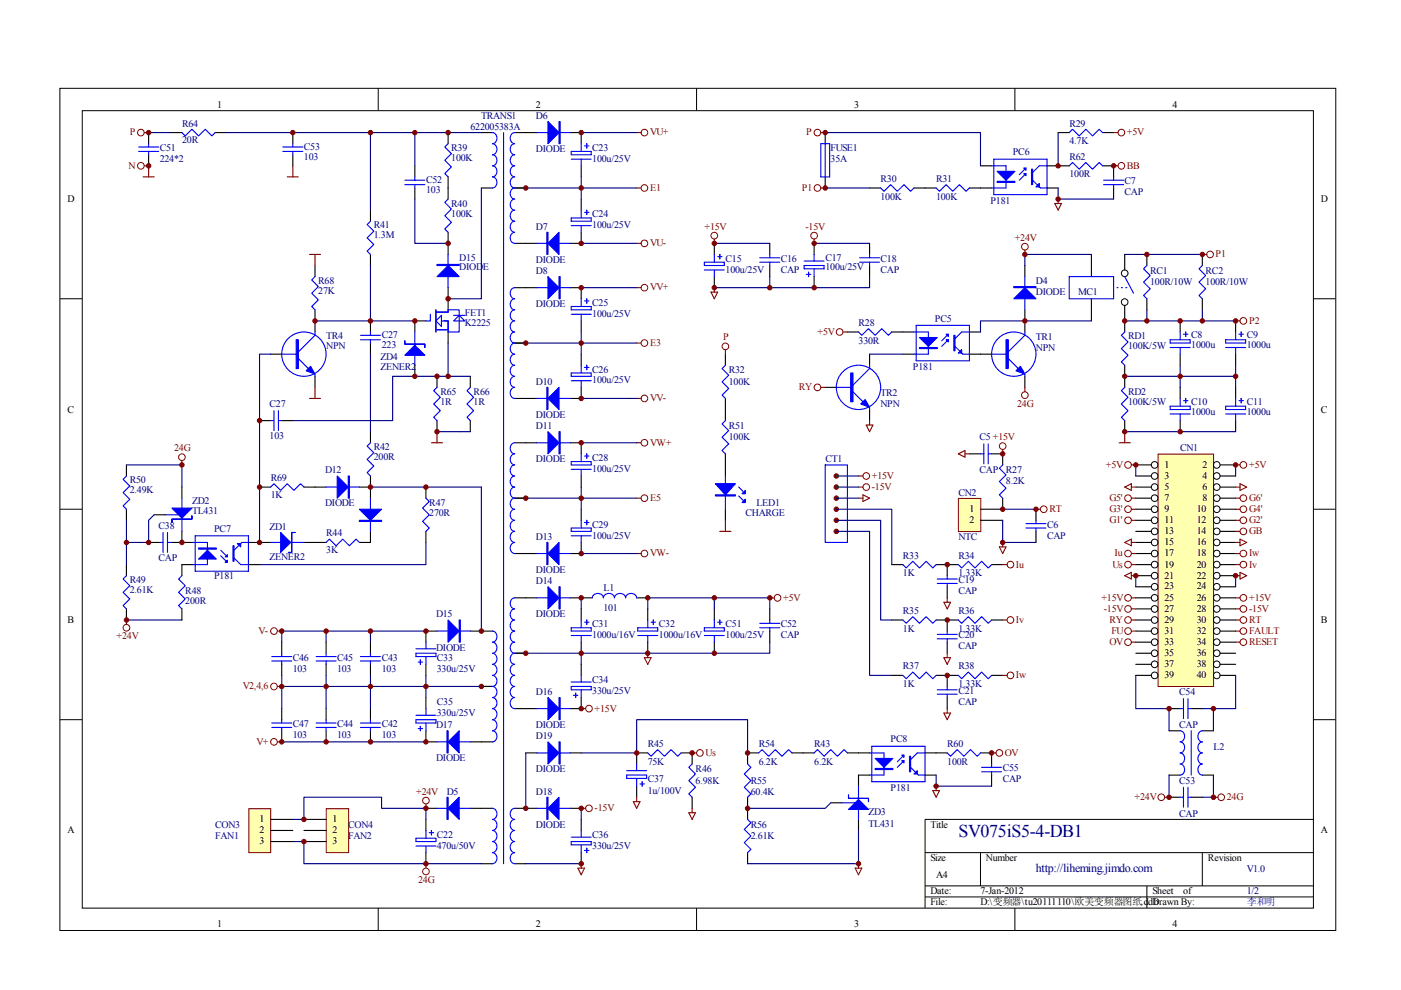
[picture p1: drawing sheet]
<svg xmlns="http://www.w3.org/2000/svg" width="297mm" height="210mm" viewBox="0 0 297 210" stroke-linecap="round" stroke-linejoin="round" font-family="sans-serif">
<defs><g id="words">
<text font-size="3.8" fill="#000080" x="203.2" y="177.5">SV075iS5-4-DB1</text>
<text font-size="2.5" fill="#000080" x="219.6" y="184.8">http://liheming.jimdo.com</text>
<g font-size="2.1">
<text x="46.1" y="22.9">1</text>
<text x="113.6" y="22.9">2</text>
<text x="181.1" y="22.9">3</text>
<text x="248.6" y="22.9">4</text>
<text x="14.3" y="42.8">D</text>
<text x="280.1" y="42.8">D</text>
<text x="14.3" y="87.5">C</text>
<text x="280.1" y="87.5">C</text>
<text x="246.9" y="99.2">1</text>
<text x="246.9" y="101.5">3</text>
<text x="254.9" y="99.2">2</text>
<text x="254.9" y="101.5">4</text>
<text x="246.9" y="103.9">5</text>
<text x="246.9" y="106.2">7</text>
<text x="254.9" y="103.9">6</text>
<text x="254.9" y="106.2">8</text>
<text x="205.6" y="108.6">1</text>
<text x="205.6" y="110.9">2</text>
<text x="246.9" y="108.6">9</text>
<text x="246.9" y="110.9">11</text>
<text x="246.9" y="113.3">13</text>
<text x="253.7" y="108.6">10</text>
<text x="253.7" y="110.9">12</text>
<text x="253.7" y="113.3">14</text>
<text x="246.9" y="115.6">15</text>
<text x="246.9" y="118">17</text>
<text x="253.7" y="115.6">16</text>
<text x="253.7" y="118">18</text>
<text x="246.9" y="120.3">19</text>
<text x="246.9" y="122.7">21</text>
<text x="246.9" y="125">23</text>
<text x="253.7" y="120.3">20</text>
<text x="253.7" y="122.7">22</text>
<text x="253.7" y="125">24</text>
<text x="246.9" y="127.4">25</text>
<text x="246.9" y="129.7">27</text>
<text x="253.7" y="127.4">26</text>
<text x="253.7" y="129.7">28</text>
<text x="14.3" y="132.1">B</text>
<text x="246.9" y="132.1">29</text>
<text x="246.9" y="134.4">31</text>
<text x="246.9" y="136.8">33</text>
<text x="253.7" y="132.1">30</text>
<text x="253.7" y="134.4">32</text>
<text x="253.7" y="136.8">34</text>
<text x="280.1" y="132.1">B</text>
<text x="246.9" y="139.1">35</text>
<text x="246.9" y="141.5">37</text>
<text x="246.9" y="143.8">39</text>
<text x="253.7" y="139.1">36</text>
<text x="253.7" y="141.5">38</text>
<text x="253.7" y="143.8">40</text>
<text x="14.3" y="176.7">A</text>
<text x="55" y="174.3">1</text>
<text x="55" y="176.7">2</text>
<text x="55" y="179">3</text>
<text x="70.5" y="174.3">1</text>
<text x="70.5" y="176.7">2</text>
<text x="70.5" y="179">3</text>
<text x="197.3" y="175.5">Title</text>
<text x="280.1" y="176.7">A</text>
<text x="197.3" y="182.6">Size</text>
<text x="209" y="182.6">Number</text>
<text x="256.1" y="182.6">Revision</text>
<text x="197.3" y="189.6">Date:</text>
<text x="197.3" y="192">File:</text>
<text x="198.5" y="186.1">A4</text>
<text x="207.9" y="189.6">7-Jan-2012</text>
<text x="207.9" y="192">D:\变频器\tu20111110\欧美变频器图纸.ddb</text>
<text x="244.3" y="189.6">Sheet</text>
<text x="244.3" y="192">Drawn By:</text>
<text x="250.9" y="189.6">of</text>
<text x="46.1" y="196.6">1</text>
<text x="113.6" y="196.6">2</text>
<text x="181.1" y="196.6">3</text>
<text x="248.6" y="196.6">4</text>
</g>
<g font-size="2.1" fill="#800000">
<text x="27.5" y="28.7">P</text>
<text x="137.8" y="28.7">VU+</text>
<text x="170.9" y="28.7">P</text>
<text x="238.9" y="28.7">+5V</text>
<text x="27.3" y="35.7">N</text>
<text x="238.9" y="35.7">BB</text>
<text x="137.8" y="40.5">E1</text>
<text x="170" y="40.5">P1</text>
<text x="137.8" y="52.2">VU-</text>
<text x="149.4" y="48.7">+15V</text>
<text x="170.8" y="48.7">-15V</text>
<text x="215.1" y="51.1">+24V</text>
<text x="257.7" y="54.5">P1</text>
<text x="137.8" y="61.6">VV+</text>
<text x="173.3" y="71">+5V</text>
<text x="264.8" y="68.7">P2</text>
<text x="137.8" y="73.3">E3</text>
<text x="153.3" y="72.2">P</text>
<text x="169.3" y="82.7">RY</text>
<text x="137.8" y="85.1">VV-</text>
<text x="215.6" y="86.3">24G</text>
<text x="36.9" y="95.7">24G</text>
<text x="137.8" y="94.5">VW+</text>
<text x="184.8" y="101.5">+15V</text>
<text x="234.4" y="99.2">+5V</text>
<text x="264.8" y="99.2">+5V</text>
<text x="137.8" y="106.2">E5</text>
<text x="184.8" y="103.9">-15V</text>
<text x="235.2" y="106.2">G5'</text>
<text x="264.8" y="106.2">G6'</text>
<text x="222.5" y="108.6">RT</text>
<text x="235.2" y="110.9">G1'</text>
<text x="235.2" y="108.6">G3'</text>
<text x="264.8" y="113.3">GB</text>
<text x="264.8" y="110.9">G2'</text>
<text x="264.8" y="108.6">G4'</text>
<text x="137.8" y="118">VW-</text>
<text x="236.3" y="118">Iu</text>
<text x="264.8" y="118">Iw</text>
<text x="215.4" y="120.3">Iu</text>
<text x="235.9" y="120.3">Us</text>
<text x="264.8" y="120.3">Iv</text>
<text x="166" y="127.4">+5V</text>
<text x="233.5" y="127.4">+15V</text>
<text x="234" y="129.7">-15V</text>
<text x="264.8" y="127.4">+15V</text>
<text x="264.8" y="129.7">-15V</text>
<text x="24.7" y="135.6">+24V</text>
<text x="54.8" y="134.4">V-</text>
<text x="215.4" y="132.1">Iv</text>
<text x="235.2" y="132.1">RY</text>
<text x="235.2" y="136.8">OV</text>
<text x="235.6" y="134.4">FU</text>
<text x="264.8" y="132.1">RT</text>
<text x="264.8" y="136.8">RESET</text>
<text x="264.8" y="134.4">FAULT</text>
<text x="215.4" y="143.8">Iw</text>
<text x="51.5" y="146.1">V2,4,6</text>
<text x="126.1" y="150.9">+15V</text>
<text x="54.4" y="157.9">V+</text>
<text x="149.6" y="160.3">Us</text>
<text x="213" y="160.3">OV</text>
<text x="88.2" y="168.5">+24V</text>
<text x="126.1" y="172">-15V</text>
<text x="240.5" y="169.6">+24V</text>
<text x="260.1" y="169.6">24G</text>
<text x="88.6" y="187.3">24G</text>
</g>
<g font-size="2.1" fill="#000080">
<text x="38.6" y="26.9">R64</text>
<text x="99.7" y="27.5">622005383A</text>
<text x="102" y="25.2">TRANS1</text>
<text x="113.6" y="25.2">D6</text>
<text x="226.7" y="26.9">R29</text>
<text x="33.9" y="32">C51</text>
<text x="33.9" y="34.4">224*2</text>
<text x="38.6" y="30.3">20R</text>
<text x="64.4" y="31.8">C53</text>
<text x="64.4" y="33.9">103</text>
<text x="95.7" y="32">R39</text>
<text x="95.7" y="34.1">100K</text>
<text x="113.6" y="32.3">DIODE</text>
<text x="125.6" y="32">C23</text>
<text x="125.6" y="34.4">100u/25V</text>
<text x="176.1" y="32">FUSE1</text>
<text x="176.1" y="34.4">35A</text>
<text x="214.7" y="32.9">PC6</text>
<text x="226.7" y="30.6">4.7K</text>
<text x="226.7" y="33.9">R62</text>
<text x="90.3" y="38.8">C52</text>
<text x="90.3" y="40.9">103</text>
<text x="186.7" y="38.6">R30</text>
<text x="198.5" y="38.6">R31</text>
<text x="226.7" y="37.6">100R</text>
<text x="238.4" y="39">C7</text>
<text x="238.4" y="41.4">CAP</text>
<text x="95.7" y="43.8">R40</text>
<text x="95.7" y="45.9">100K</text>
<text x="125.6" y="46.1">C24</text>
<text x="186.7" y="42.3">100K</text>
<text x="198.5" y="42.3">100K</text>
<text x="210" y="43.3">P181</text>
<text x="79.2" y="48.4">R41</text>
<text x="79.2" y="50.6">1.3M</text>
<text x="113.6" y="48.7">D7</text>
<text x="125.6" y="48.4">100u/25V</text>
<text x="97.4" y="55.3">D15</text>
<text x="97.4" y="57.3">DIODE</text>
<text x="113.6" y="55.7">DIODE</text>
<text x="113.6" y="58.1">D8</text>
<text x="153.8" y="55.5">C15</text>
<text x="153.8" y="57.8">100u/25V</text>
<text x="165.5" y="55.5">C16</text>
<text x="165.5" y="57.8">CAP</text>
<text x="175" y="55.3">C17</text>
<text x="175" y="57.3">100u/25V</text>
<text x="186.7" y="55.5">C18</text>
<text x="186.7" y="57.8">CAP</text>
<text x="243.8" y="58.1">RC1</text>
<text x="255.6" y="58.1">RC2</text>
<text x="67.5" y="60.2">R68</text>
<text x="67.5" y="62.3">27K</text>
<text x="113.6" y="65.1">DIODE</text>
<text x="125.6" y="64.9">C25</text>
<text x="219.6" y="60.2">D4</text>
<text x="219.6" y="62.5">DIODE</text>
<text x="228.6" y="62.5">MC1</text>
<text x="243.8" y="60.5">100R/10W</text>
<text x="255.6" y="60.5">100R/10W</text>
<text x="69.2" y="71.9">TR4</text>
<text x="80.9" y="71.7">C27</text>
<text x="98.6" y="67">FET1</text>
<text x="98.6" y="69.1">K2225</text>
<text x="125.6" y="67.2">100u/25V</text>
<text x="182" y="69.1">R28</text>
<text x="198.2" y="68.2">PC5</text>
<text x="239.2" y="71.9">RD1</text>
<text x="252.6" y="71.7">C8</text>
<text x="264.3" y="71.7">C9</text>
<text x="69.2" y="74">NPN</text>
<text x="80.7" y="76.4">ZD4</text>
<text x="80.9" y="73.8">223</text>
<text x="182" y="72.9">330R</text>
<text x="219.6" y="72.2">TR1</text>
<text x="219.6" y="74.5">NPN</text>
<text x="239.2" y="74">100K/5W</text>
<text x="252.6" y="73.8">1000u</text>
<text x="264.3" y="73.8">1000u</text>
<text x="80.7" y="78.5">ZENER2</text>
<text x="93.4" y="83.7">R65</text>
<text x="100.4" y="83.7">R66</text>
<text x="113.6" y="81.5">D10</text>
<text x="125.6" y="79">C26</text>
<text x="125.6" y="81.3">100u/25V</text>
<text x="154.5" y="79.2">R32</text>
<text x="154.5" y="81.5">100K</text>
<text x="186.7" y="83.9">TR2</text>
<text x="193.5" y="78.5">P181</text>
<text x="239.2" y="83.7">RD2</text>
<text x="57.1" y="86.3">C27</text>
<text x="93.4" y="85.8">1R</text>
<text x="100.4" y="85.8">1R</text>
<text x="113.6" y="88.6">DIODE</text>
<text x="186.7" y="86.3">NPN</text>
<text x="239.2" y="85.8">100K/5W</text>
<text x="252.6" y="85.8">C10</text>
<text x="252.6" y="87.9">1000u</text>
<text x="264.3" y="85.8">C11</text>
<text x="264.3" y="87.9">1000u</text>
<text x="57.1" y="93.1">103</text>
<text x="79.2" y="95.4">R42</text>
<text x="113.6" y="90.9">D11</text>
<text x="154.5" y="90.9">R51</text>
<text x="154.5" y="93.3">100K</text>
<text x="207.7" y="93.3">C5 +15V</text>
<text x="250.2" y="95.7">CN1</text>
<text x="68.9" y="100.3">D12</text>
<text x="79.2" y="97.6">200R</text>
<text x="113.6" y="98">DIODE</text>
<text x="125.6" y="97.8">C28</text>
<text x="125.6" y="100.1">100u/25V</text>
<text x="175" y="98">CT1</text>
<text x="207.7" y="100.3">CAP</text>
<text x="213.3" y="100.3">R27</text>
<text x="27.5" y="102.5">R50</text>
<text x="27.5" y="104.6">2.49K</text>
<text x="40.7" y="106.9">ZD2</text>
<text x="57.4" y="102">R69</text>
<text x="57.4" y="105.5">1K</text>
<text x="68.9" y="107.2">DIODE</text>
<text x="91" y="107.2">R47</text>
<text x="160.4" y="107.2">LED1</text>
<text x="203.2" y="105.1">CN2</text>
<text x="213.3" y="102.7">8.2K</text>
<text x="33.6" y="112.1">C38</text>
<text x="40.7" y="109.1">TL431</text>
<text x="45.4" y="112.8">PC7</text>
<text x="57.1" y="112.4">ZD1</text>
<text x="69.2" y="113.7">R44</text>
<text x="91" y="109.3">270R</text>
<text x="125.6" y="111.9">C29</text>
<text x="158.1" y="109.5">CHARGE</text>
<text x="222" y="111.9">C6</text>
<text x="33.6" y="118.9">CAP</text>
<text x="57.1" y="118.6">ZENER2</text>
<text x="69.2" y="117.3">3K</text>
<text x="113.6" y="114.5">D13</text>
<text x="125.6" y="114.2">100u/25V</text>
<text x="191.4" y="118.5">R33</text>
<text x="203.2" y="114.5">NTC</text>
<text x="203.2" y="118.5">R34</text>
<text x="222" y="114.2">CAP</text>
<text x="27.5" y="123.6">R49</text>
<text x="27.5" y="125.7">2.61K</text>
<text x="39.3" y="125.9">R48</text>
<text x="45.4" y="122.9">P181</text>
<text x="113.6" y="121.5">DIODE</text>
<text x="113.6" y="123.9">D14</text>
<text x="127.9" y="125.2">L1</text>
<text x="191.4" y="122.2">1K</text>
<text x="203.2" y="122.2">1.33K</text>
<text x="203.2" y="123.6">C19</text>
<text x="203.2" y="125.9">CAP</text>
<text x="39.3" y="128">200R</text>
<text x="92.5" y="130.9">D15</text>
<text x="113.6" y="130.9">DIODE</text>
<text x="127.9" y="129.5">101</text>
<text x="191.4" y="130.1">R35</text>
<text x="203.2" y="130.1">R36</text>
<text x="92.5" y="137.9">DIODE</text>
<text x="125.6" y="133">C31</text>
<text x="125.6" y="135.3">1000u/16V</text>
<text x="139.7" y="133">C32</text>
<text x="139.7" y="135.3">1000u/16V</text>
<text x="153.8" y="133">C51</text>
<text x="153.8" y="135.3">100u/25V</text>
<text x="165.5" y="133">C52</text>
<text x="165.5" y="135.3">CAP</text>
<text x="191.4" y="134">1K</text>
<text x="203.2" y="134">1.33K</text>
<text x="203.2" y="135.3">C20</text>
<text x="203.2" y="137.7">CAP</text>
<text x="62.1" y="140.1">C46</text>
<text x="62.1" y="142.4">103</text>
<text x="71.5" y="140.1">C45</text>
<text x="71.5" y="142.4">103</text>
<text x="80.9" y="140.1">C43</text>
<text x="80.9" y="142.4">103</text>
<text x="92.6" y="140.1">C33</text>
<text x="92.6" y="142.4">330u/25V</text>
<text x="191.4" y="141.9">R37</text>
<text x="203.2" y="141.9">R38</text>
<text x="92.6" y="149.5">C35</text>
<text x="113.6" y="147.3">D16</text>
<text x="125.6" y="144.7">C34</text>
<text x="125.6" y="147.1">330u/25V</text>
<text x="191.4" y="145.7">1K</text>
<text x="203.2" y="145.7">1.33K</text>
<text x="203.2" y="147.1">C21</text>
<text x="203.2" y="149.5">CAP</text>
<text x="250" y="147.3">C54</text>
<text x="62.1" y="154.1">C47</text>
<text x="71.5" y="154.1">C44</text>
<text x="80.9" y="154.1">C42</text>
<text x="92.5" y="154.4">D17</text>
<text x="92.6" y="151.8">330u/25V</text>
<text x="113.6" y="154.4">DIODE</text>
<text x="250" y="154.4">CAP</text>
<text x="62.1" y="156.5">103</text>
<text x="71.5" y="156.5">103</text>
<text x="80.9" y="156.5">103</text>
<text x="92.5" y="161.4">DIODE</text>
<text x="113.6" y="156.7">D19</text>
<text x="137.3" y="158.3">R45</text>
<text x="160.9" y="158.3">R54</text>
<text x="172.6" y="158.3">R43</text>
<text x="188.8" y="157.4">PC8</text>
<text x="200.8" y="158.3">R60</text>
<text x="257.3" y="159.1">L2</text>
<text x="113.6" y="163.8">DIODE</text>
<text x="137.3" y="165.9">C37</text>
<text x="137.3" y="162.2">75K</text>
<text x="147.5" y="163.8">R46</text>
<text x="147.5" y="166.1">6.98K</text>
<text x="159.2" y="166.1">R55</text>
<text x="160.9" y="162.2">6.2K</text>
<text x="172.6" y="162.2">6.2K</text>
<text x="188.8" y="167.7">P181</text>
<text x="200.8" y="162.2">100R</text>
<text x="212.6" y="163.5">C55</text>
<text x="212.6" y="165.9">CAP</text>
<text x="250" y="166.1">C53</text>
<text x="94.7" y="168.5">D5</text>
<text x="113.6" y="168.5">D18</text>
<text x="137.3" y="168.2">1u/100V</text>
<text x="159.2" y="168.5">60.4K</text>
<text x="184.1" y="172.9">ZD3</text>
<text x="250" y="173.2">CAP</text>
<text x="45.6" y="175.5">CON3</text>
<text x="45.6" y="177.9">FAN1</text>
<text x="73.8" y="175.5">CON4</text>
<text x="73.8" y="177.9">FAN2</text>
<text x="92.6" y="177.6">C22</text>
<text x="113.6" y="175.5">DIODE</text>
<text x="125.6" y="177.6">C36</text>
<text x="159.2" y="175.5">R56</text>
<text x="159.2" y="177.9">2.61K</text>
<text x="184.1" y="175.3">TL431</text>
<text x="92.6" y="180">470u/50V</text>
<text x="125.6" y="180">330u/25V</text>
<text x="264.3" y="184.9">V1.0</text>
<text x="264.3" y="189.6">1/2</text>
<text x="264.3" y="192">李和明</text>
</g>
</g></defs>
<g fill="none" stroke="#000" stroke-width=".21">
<path d="M12.7 18.7h270.5v178.6h-270.5zM80.2 18.7v4.7M147.7 18.7v4.7M215.2 18.7v4.7M17.4 23.5h261.1v169h-261.1zM12.7 63.3h4.7M278.4 63.3h4.7M12.7 108h4.7M278.4 108h4.7M12.7 152.6h4.7M278.4 152.6h4.7M278.4 173.7h-82.3v18.8"/>
<path d="M80.2 192.5v4.7M147.7 192.5v4.7M196.1 180.8h82.3M196.1 187.8h82.3M196.1 190.2h82.3M207.9 180.8v7M215.2 192.5v4.7M243.2 187.8v4.7M254.9 180.8v7"/>
<circle cx="238.5" cy="57.9" r=".71"/>
<circle cx="238.5" cy="64" r=".71"/>
</g>
<g fill="none" stroke="#000" stroke-width=".23">
<path d="M36.2 28.1h2.4M45.6 28.1h2.4M62.1 28.1v2.4M62.1 32.8v2.4M88 35.2v2.3M88 39.9v2.3M95 28.1v2.4M95 37.5v4.7M102.1 28.1h2.3M102.1 39.9h2.3M109.1 28.1h4.7M109.1 39.9h2.4"/>
<path d="M120.9 28.1h2.3v2.4M123.2 35.2v2.3M175 28.1v2.4M175 37.5v2.4M184.4 39.9h2.3M193.8 39.9h4.7M205.5 39.9h4.7M207.9 35.2h2.3M222 39.9h2.3M222 35.2h4.7M224.3 28.1h2.4M233.8 28.1h2.3"/>
<path d="M233.8 35.2h2.3v2.3M236.1 39.9v2.3M66.8 56.3v2.3M78.5 44.6v2.3M78.5 53.9v2.4M95 49.3v4.6M109.1 51.6h4.7M123.2 49.3v2.3h-2.3M123.2 42.2v2.4M217.3 56.3v2.3M231.4 53.9v4.7M238.5 53.9v3.3"/>
<path d="M243.2 53.9v2.4M254.9 53.9v2.4M57.4 75.1h2.3M66.8 65.7v4.7M66.8 79.8v2.3M78.5 68v2.4M78.5 72.7v2.4M88 77.4v2.4M90.3 68h-2.3v2.4M92.7 79.8v2.3M95 61v4.7M95 70.4v2.3"/>
<path d="M99.7 79.8v2.3M109.1 72.7h2.4M109.1 61h4.7M120.9 61h2.3v2.3M123.2 68v2.4M123.2 75.1v2.3M179.7 70.4h2.3M184.4 75.1v2.3M189.1 70.4h4.7M191.4 75.1h2.4M205.5 75.1h4.7M205.5 70.4h2.4"/>
<path d="M217.3 65.7v4.7M217.3 79.8v2.3M231.4 63.3v4.7M238.5 64.8v3.2M243.2 63.3v2.4M254.9 63.3v2.4M26.8 98.6v2.3M55 89.2h2.4M59.7 89.2h2.4M78.5 91.5v2.4M92.7 89.2v2.3M99.7 89.2v2.3"/>
<path d="M109.1 84.5h4.7M109.1 93.9h4.7M120.9 93.9h2.3v2.3M123.2 82.1v2.4h-2.3M175 82.1h2.3M184.4 86.8v2.4M26.8 108v2.3M26.8 119.7v2.4M31.5 115h2.4M32.7 109.1h2.3M36.2 115h4.7M38.6 103.3v2.3"/>
<path d="M38.6 112.7v2.3M40.9 119.7h-2.3v2.4M52.7 119.7h2.3M52.7 115h4.7M55 103.3h2.4M64.4 103.3h4.7M64.4 115h4.7M76.2 103.3h2.3M78.5 100.9v4.7M78.5 112.7v2.3h-2.3M90.3 103.3v2.3M90.3 112.7v2.3"/>
<path d="M109.1 105.6h2.4M109.1 117.4h4.7M123.2 115v2.4h-2.3M123.2 100.9v2.4M123.2 108v2.3M26.8 129.1v2.4M38.6 129.1v2.4"/>
</g>
<g fill="none" stroke="#00f" stroke-width=".23">
<path d="M38.6 28.1l.7 .7 1.4-1.4 1.4 1.4 1.4-1.4 1.4 1.4 .7-.7M60 31.2h4.2M60 32.1h4.2M62.1 30.5v.7M62.1 32.1v.7M85.8 38.2h4.3M85.8 39.2h4.3M88 37.5v.7M88 39.2v.7M95 30.5l-.7 .7 1.4 1.4-1.4 1.4 1.4 1.4-1.4 1.4 .7 .7M104.4 28.1a1.2 1.2 0 0 1 1 1.2 1.2 1.2 0 0 1-1 1.2 1.2 1.2 0 0 1 1 1.1 1.2 1.2 0 0 1-1 1.2 1.2 1.2 0 0 1 1 1.2 1.2 1.2 0 0 1-1 1.2 1.2 1.2 0 0 1 1 1.1 1.2 1.2 0 0 1-1 1.2 1.2 1.2 0 0 1 1 1.2 1.2 1.2 0 0 1-1 1.2M106.8 28.1v155"/>
<path d="M109.1 28.1a1.2 1.2 0 0 0-.9 1.2 1.2 1.2 0 0 0 .9 1.2 1.21 1.21 0 0 0-.9 1.1 1.21 1.21 0 0 0 .9 1.2 1.2 1.2 0 0 0-.9 1.2 1.2 1.2 0 0 0 .9 1.2 1.2 1.2 0 0 0-.9 1.1 1.2 1.2 0 0 0 .9 1.2 1.2 1.2 0 0 0-.9 1.2 1.2 1.2 0 0 0 .9 1.2 1.2 1.2 0 0 0-.9 1.1 1.2 1.2 0 0 0 .9 1.2 1.2 1.2 0 0 0-.9 1.2 1.2 1.2 0 0 0 .9 1.2 1.2 1.2 0 0 0-.9 1.1 1.2 1.2 0 0 0 .9 1.2 1.21 1.21 0 0 0-.9 1.2 1.21 1.21 0 0 0 .9 1.2 1.2 1.2 0 0 0-.9 1.1 1.2 1.2 0 0 0 .9 1.2M113.8 28.1h7.1M121.1 32.1h4.2v.7h-4.2zM121.1 33.7h4.2M123.2 30.5v1.6M123.2 33.7v1.5M123.9 30.9h1M124.4 30.5v.9M174 30.5h1.9v7h-1.9zM175 30.5v7M186.7 39.9l.7 .7 1.4-1.4 1.4 1.4 1.5-1.4 1.4 1.4 .7-.7M198.5 39.9l.7 .7 1.4-1.4 1.4 1.4 1.4-1.4 1.4 1.4 .7-.7"/>
<path d="M210.2 35.2h3.1v4.7h-3.1M210.7 33.7h11.3v7.6h-11.3zM217.5 36.8l-1.4 1.4M217.5 35.6l-1.4 1.4M218.9 38.2l1.7 1.7h1.4M222 35.2h-1.6l-1.5 1.4M226.7 28.1l.7-.7 1.4 1.4 1.4-1.4 1.4 1.4 1.4-1.4 .8 .7M226.7 35.2l.7-.7 1.4 1.4 1.4-1.4 1.4 1.4 1.4-1.4 .8 .7M234 38.2h4.2M234 39.2h4.2M236.1 37.5v.7M236.1 39.2v.7"/>
<path d="M66.8 58.6l-.7 .7 1.4 1.5-1.4 1.4 1.4 1.4-1.4 1.4 .7 .7M78.5 46.9l-.7 .7 1.5 1.4-1.5 1.4 1.5 1.4-1.5 1.4 .7 .7M95 42.2l-.7 .7 1.4 1.4-1.4 1.4 1.4 1.4-1.4 1.4 .7 .8M95 53.9v7.1M113.8 51.6h7.1M121.1 46.2h4.2v.7h-4.2zM121.1 47.8h4.2M123.2 44.6v1.6M123.2 47.8v1.5M123.9 45h1M124.4 44.6v.9M217.3 58.6v7.1"/>
<path d="M226.7 58.6h9.4v4.7h-9.4zM238.5 58.6l1.8 3.6M243.2 56.3l-.7 .7 1.4 1.4-1.4 1.4 1.4 1.4-1.4 1.4 .7 .7M254.9 56.3l-.7 .7 1.4 1.4-1.4 1.4 1.4 1.4-1.4 1.4 .7 .7M59.7 75.1h3.6M63.3 76l2.1 2.1M66.8 70.4v.7l-3.5 3.5M66.8 79.3v.5M76.4 71.1h4.3M76.4 72h4.3M78.5 70.4v.7M78.5 72v.7"/>
<path d="M88 70.4v7M91.2 66.6v1.4h-.9M92.4 66.2h2.6v-.5h2.4v4.7h-2.4v-2.4h-1.4M92.4 65.7v4.7M92.4 69.9h2.6M92.4 68l1.2-1.1v2.3zM96.2 68l1.2-1.1 1.1 1.1zM96.2 66.9h2.3M109.1 65.7a1.2 1.2 0 0 0-.9 1.2 1.2 1.2 0 0 0 .9 1.1 1.2 1.2 0 0 0-.9 1.2 1.2 1.2 0 0 0 .9 1.2 1.2 1.2 0 0 0-.9 1.2 1.2 1.2 0 0 0 .9 1.1 1.2 1.2 0 0 0-.9 1.2 1.2 1.2 0 0 0 .9 1.2 1.2 1.2 0 0 0-.9 1.2 1.2 1.2 0 0 0 .9 1.1 1.21 1.21 0 0 0-.9 1.2 1.21 1.21 0 0 0 .9 1.2 1.2 1.2 0 0 0-.9 1.2 1.2 1.2 0 0 0 .9 1.1 1.2 1.2 0 0 0-.9 1.2 1.2 1.2 0 0 0 .9 1.2M109.1 61a1.2 1.2 0 0 0-.9 1.2 1.2 1.2 0 0 0 .9 1.1 1.2 1.2 0 0 0-.9 1.2 1.2 1.2 0 0 0 .9 1.2M113.8 61h7.1M121.1 65h4.2v.7h-4.2z"/>
<path d="M121.1 79.1h4.2v.7h-4.2zM121.1 66.6h4.2M123.2 63.3v1.7M123.2 66.6v1.4M123.2 77.4v1.7M123.9 63.8h1M123.9 77.9h1M124.4 63.3v1M124.4 77.4v1M182 70.4l.7 .7 1.4-1.4 1.4 1.4 1.5-1.4 1.4 1.4 .7-.7M184.4 77.4v.7l-3.6 3.6M193.8 70.4h3v4.7h-3"/>
<path d="M194.2 69h11.3v7.5h-11.3zM201.1 72l-1.4 1.4M201.1 70.9l-1.4 1.4M202.5 73.4l1.6 1.7h1.4M205.5 70.4h-1.6l-1.4 1.4M210.2 75.1h3.6M213.8 76l2.1 2.1M217.3 70.4v.7l-3.5 3.5M217.3 79.3v.5M236.8 61h.2M237.7 61h.3M238.7 61h.2"/>
<path d="M57.4 89.2h.7M58.1 87.1v4.2M59 89.2h.7M59 87.1v4.2M78.5 93.9l-.7 .7 1.5 1.4-1.5 1.4 1.5 1.4-1.5 1.4 .7 .7M92.7 82.1l-.8 .7 1.5 1.4-1.5 1.5 1.5 1.4-1.5 1.4 .8 .7M99.7 82.1l-.7 .7 1.4 1.4-1.4 1.5 1.4 1.4-1.4 1.4 .7 .7M109.1 96.2a1.2 1.2 0 0 0-.9 1.2 1.2 1.2 0 0 0 .9 1.2 1.2 1.2 0 0 0-.9 1.1 1.2 1.2 0 0 0 .9 1.2 1.2 1.2 0 0 0-.9 1.2 1.2 1.2 0 0 0 .9 1.2 1.2 1.2 0 0 0-.9 1.1 1.2 1.2 0 0 0 .9 1.2 1.2 1.2 0 0 0-.9 1.2 1.2 1.2 0 0 0 .9 1.2 1.21 1.21 0 0 0-.9 1.1 1.21 1.21 0 0 0 .9 1.2 1.2 1.2 0 0 0-.9 1.2 1.2 1.2 0 0 0 .9 1.2 1.2 1.2 0 0 0-.9 1.1 1.2 1.2 0 0 0 .9 1.2 1.2 1.2 0 0 0-.9 1.2 1.2 1.2 0 0 0 .9 1.2M109.1 93.9a1.2 1.2 0 0 0-.9 1.2 1.2 1.2 0 0 0 .9 1.1M113.8 84.5h7.1M113.8 93.9h7.1M121.1 97.9h4.2v.7h-4.2z"/>
<path d="M121.1 80.7h4.2M121.1 99.5h4.2M123.2 80.7v1.4M123.2 96.2v1.7M123.2 99.5v1.4M123.9 96.7h1M124.4 96.2v1M177.3 82.1h3.5M180.8 83.1l2.2 2.1M184.4 86.4v.4M26.8 100.9l-.7 .7 1.4 1.4-1.4 1.4 1.4 1.5-1.4 1.4 .7 .7M33.9 115h.7"/>
<path d="M34.6 112.9v4.2M35 109.1h3.3M35.5 115h.7M35.5 112.9v4.2M38.6 105.6v7.1M40.9 115h3.1v4.7h-3.1M41.4 113.6h11.3v7.5h-11.3zM46.8 116.7l1.4 1.4M46.8 117.8l1.4 1.4M49.6 118.3l1.4 1.4h1.7M52.7 115h-1.4l-1.7 1.7M57.4 103.3l.7-.7 1.4 1.4 1.4-1.4 1.4 1.4 1.4-1.4 .7 .7"/>
<path d="M57.4 115h7M69.1 115l.7-.7 1.5 1.4 1.4-1.4 1.4 1.4 1.4-1.4 .7 .7M69.1 103.3h7.1M78.5 105.6v7.1M90.3 105.6l.7 .7-1.4 1.4 1.4 1.4-1.4 1.5 1.4 1.4-.7 .7M113.8 117.4h7.1M121.1 113.6h4.2M121.1 112h4.2v.7h-4.2zM123.2 110.3v1.7M123.2 113.6v1.4M123.9 110.8h1M124.4 110.3v1"/>
<path d="M26.8 122.1l-.7 .7 1.4 1.4-1.4 1.4 1.4 1.4-1.4 1.4 .7 .7M38.6 122.1l-.7 .7 1.4 1.4-1.4 1.4 1.4 1.4-1.4 1.4 .7 .7"/>
<circle cx="64.4" cy="75.1" r="4.7"/>
<circle cx="214.9" cy="75.1" r="4.7"/>
<circle cx="182" cy="82.1" r="4.7"/>
</g>
<g fill="#00f" stroke="#00f" stroke-width=".23">
<path d="M92.7 58.6l2.3-2.3 2.4 2.3z"/>
<path d="M71.5 100.9l2.3 2.4-2.3 2.3z"/>
<path d="M76.2 108h4.7l-2.4 2.3z"/>
<path d="M65.8 77.7l1 1.6-1.9-.7z"/>
<path d="M85.8 75.3l2.2-2.1 2.1 2.1z"/>
<path d="M42.1 118.5l1.9-1.8 1.9 1.8z"/>
<path d="M48.2 118.8v.4h-.5z"/>
<path d="M47.7 118.1l.5-.5v.5z"/>
<path d="M50.3 115.3h.7v.7z"/>
<path d="M59.5 112.9l2.1 2.1-2.1 2.1z"/>
<path d="M36.4 107.7h4.3l-2.1 2.1z"/>
<path d="M116.2 25.8l2.3 2.3-2.3 2.4z"/>
<path d="M116.2 51.6l2.3-2.3v4.6z"/>
<path d="M116.2 58.6l2.3 2.4-2.3 2.3z"/>
<path d="M116.2 84.5l2.3-2.4v4.7z"/>
<path d="M116.2 117.4l2.3-2.4v4.7z"/>
<path d="M116.2 91.5l2.3 2.4-2.3 2.3z"/>
<path d="M211.4 36.3h3.8l-1.9 1.9z"/>
<path d="M217.1 35.6h.4v.5z"/>
<path d="M217.1 36.8h.4v.5z"/>
<path d="M219.6 39.6l.8-.7v.7z"/>
<path d="M215.4 78.6l.9-.9 1 1.6z"/>
<path d="M195 71.6h3.7l-1.9 1.8z"/>
<path d="M200.6 70.9h.5v.4z"/>
<path d="M200.6 72h.5v.5z"/>
<path d="M203.9 74.1v.8h-.7z"/>
<path d="M214.9 63.3l2.4-2.3 2.3 2.3z"/>
<path d="M182.5 85.7l.9-1 1 1.7z"/>
<path d="M92.7 56.1h4.7v.2h-4.7z" fill-rule="evenodd"/>
<path d="M73.8 100.9h.3v4.7h-.3z" fill-rule="evenodd"/>
<path d="M76.2 110.3h4.7v.3h-4.7z" fill-rule="evenodd"/>
<path d="M62.8 72h.5v6.1h-.5z" fill-rule="evenodd"/>
<path d="M85.8 72.3v.7h4.3v.7v-.7h-4.3z" fill-rule="evenodd"/>
<path d="M42.1 116.2h3.8v.2h-3.8z" fill-rule="evenodd"/>
<path d="M49.4 115.7h.2v3.3h-.2z" fill-rule="evenodd"/>
<path d="M61.8 112.9v4.2h-.7h.7v-4.2h.8z" fill-rule="evenodd"/>
<path d="M36.4 110.1h4.3v-.7v.7h-4.3v.7z" fill-rule="evenodd"/>
<path d="M118.5 25.8h.3v4.7h-.3z" fill-rule="evenodd"/>
<path d="M115.9 49.3h.3v4.6h-.3z" fill-rule="evenodd"/>
<path d="M118.5 58.6h.3v4.7h-.3z" fill-rule="evenodd"/>
<path d="M115.9 82.1h.3v4.7h-.3z" fill-rule="evenodd"/>
<path d="M115.9 115h.3v4.7h-.3z" fill-rule="evenodd"/>
<path d="M118.5 91.5h.3v4.7h-.3z" fill-rule="evenodd"/>
<path d="M211.4 38.4h3.8v.3h-3.8z" fill-rule="evenodd"/>
<path d="M218.7 35.9h.2v3.3h-.2z" fill-rule="evenodd"/>
<path d="M213.3 72h.5v6.1h-.5z" fill-rule="evenodd"/>
<path d="M195 73.7h3.7v.2h-3.7z" fill-rule="evenodd"/>
<path d="M202.2 71.1h.3v3.3h-.3z" fill-rule="evenodd"/>
<path d="M214.9 60.8h4.7v.2h-4.7z" fill-rule="evenodd"/>
<path d="M180.4 79.1h.4v6.1h-.4z" fill-rule="evenodd"/>
</g>
<g fill="none" stroke="#000080" stroke-width=".23">
<path d="M31.5 28.1h4.7M48 28.1h54.1M78.5 28.1v16.5M88 28.1v7.1M102.1 39.9v23.4h-7.1M111.5 39.9h23.5M123.2 28.1h11.8M123.2 37.5v4.7M175 28.1h32.9v7.1M175 39.9h9.4M224.3 39.9v2.3h11.8M224.3 28.1v7.1"/>
<path d="M78.5 56.3v11.7M88 42.2v9.4h7M123.2 51.6h11.8M231.4 53.9h-14.1v2.4M238.5 53.9h16.4M57.4 75.1h-2.4v39.9M66.8 68h21.2M78.5 75.1v16.4M95 72.7v7.1h4.7M95 79.8h-11.8v9.4h-21.1M111.5 72.7h23.5M123.2 70.4v4.7"/>
<path d="M123.2 61h11.8M184.4 75.1h7M231.4 68h-23.5v2.4M243.2 65.7v2.3M254.9 65.7v2.3h-16.4M26.8 98.6h11.8v4.7M92.7 91.5h7M123.2 84.5h11.8M123.2 93.9h11.8M26.8 110.3v9.4M32.7 109.1l-1.2 1.2v4.7h-4.7M78.5 103.3h23.6"/>
<path d="M90.3 115v4.7h-35.3M111.5 105.6h23.5M123.2 117.4h11.8M123.2 103.3v4.7M26.8 131.5h11.8"/>
</g>
<g fill="#800000" stroke="#800000" stroke-width=".21">
<circle cx="95" cy="28.1" r=".47"/>
<circle cx="62.1" cy="28.1" r=".47"/>
<circle cx="88" cy="28.1" r=".47"/>
<circle cx="95" cy="51.6" r=".47"/>
<circle cx="95" cy="63.3" r=".47"/>
<circle cx="92.7" cy="79.8" r=".47"/>
<circle cx="88" cy="68" r=".47"/>
<circle cx="55" cy="115" r=".47"/>
<circle cx="78.5" cy="103.3" r=".47"/>
<circle cx="90.3" cy="103.3" r=".47"/>
<circle cx="55" cy="103.3" r=".47"/>
<circle cx="38.6" cy="115" r=".47"/>
<circle cx="38.6" cy="98.6" r=".47"/>
<circle cx="26.8" cy="131.5" r=".47"/>
<circle cx="31.5" cy="115" r=".47"/>
<circle cx="26.8" cy="115" r=".47"/>
<circle cx="55" cy="89.2" r=".47"/>
<circle cx="66.8" cy="68" r=".47"/>
<circle cx="78.5" cy="28.1" r=".47"/>
<circle cx="78.5" cy="68" r=".47"/>
<circle cx="123.2" cy="61" r=".47"/>
<circle cx="123.2" cy="28.1" r=".47"/>
<circle cx="123.2" cy="39.9" r=".47"/>
<circle cx="123.2" cy="93.9" r=".47"/>
<circle cx="88" cy="79.8" r=".47"/>
<circle cx="92.7" cy="91.5" r=".47"/>
<circle cx="95" cy="79.8" r=".47"/>
<circle cx="175" cy="28.1" r=".47"/>
<circle cx="175" cy="39.9" r=".47"/>
<circle cx="224.3" cy="35.2" r=".47"/>
<circle cx="224.3" cy="42.2" r=".47"/>
<circle cx="217.3" cy="53.9" r=".47"/>
<circle cx="254.9" cy="53.9" r=".47"/>
<circle cx="243.2" cy="53.9" r=".47"/>
<circle cx="217.3" cy="68" r=".47"/>
</g>
<g fill="none" stroke="#800000" stroke-width=".23">
<path d="M30.3 37.5h2.4M30.6 35.2h.9v2.3M30.6 28.1h.9M60.9 37.5h2.4M62.1 35.2v2.3M135 28.1h.9M135 39.9h.9M174 28.1h1M174 39.9h1M236.1 28.1h.9M65.6 53.9h2.4M66.8 53.9v2.4"/>
<path d="M135 51.6h.9M217.3 53v.9M223.6 43.1h1.5l-.8 1.5zM224.3 42.2v.9M254.9 53.9h1M135 61h.9M135 72.7h.9M178.7 70.4h1M262 68h.9M38.6 97.6v1M65.6 84.5h2.4M66.8 82.1v2.4"/>
<path d="M91.5 93.9h2.3M92.7 91.5v2.4M135 84.5h.9M135 93.9h.9M174 82.1h1M183.7 90.1h1.4l-.7 1.4zM184.4 89.2v.9M217.3 82.1v1M135 117.4h.9M135 105.6h.9M26.8 131.5v.9"/>
</g>
<g fill="none" stroke="#800000" stroke-width=".21">
<circle cx="29.9" cy="35.2" r=".71"/>
<circle cx="29.9" cy="28.1" r=".7"/>
<circle cx="136.6" cy="39.9" r=".7"/>
<circle cx="136.6" cy="28.1" r=".7"/>
<circle cx="173.3" cy="39.9" r=".71"/>
<circle cx="173.3" cy="28.1" r=".71"/>
<circle cx="237.8" cy="28.1" r=".71"/>
<circle cx="136.6" cy="51.6" r=".71"/>
<circle cx="217.3" cy="52.3" r=".71"/>
<circle cx="256.6" cy="53.9" r=".71"/>
<circle cx="136.6" cy="61" r=".7"/>
<circle cx="136.6" cy="72.7" r=".7"/>
<circle cx="178" cy="70.4" r=".71"/>
<circle cx="263.6" cy="68" r=".71"/>
<circle cx="38.6" cy="96.9" r=".71"/>
<circle cx="136.6" cy="93.9" r=".7"/>
<circle cx="136.6" cy="84.5" r=".7"/>
<circle cx="173.3" cy="82.1" r=".71"/>
<circle cx="217.3" cy="83.8" r=".7"/>
<circle cx="136.6" cy="105.6" r=".7"/>
<circle cx="136.6" cy="117.4" r=".7"/>
<circle cx="26.8" cy="133.1" r=".71"/>
</g>
<path d="M203.3 105.8h4.6v6.9h-4.6z" fill="#ffffb0"/>
<g fill="none" stroke="#800000" stroke-width=".21">
<path d="M203.2 105.7h4.7v7h-4.7z"/>
<circle cx="212.6" cy="94.6" r=".71"/>
<circle cx="183.7" cy="100.9" r=".7"/>
<circle cx="183.7" cy="103.3" r=".7"/>
<circle cx="214.2" cy="119.7" r=".71"/>
<circle cx="221.3" cy="108" r=".71"/>
<circle cx="164.8" cy="126.8" r=".71"/>
<circle cx="214.2" cy="131.5" r=".71"/>
<circle cx="124.9" cy="150.2" r=".7"/>
<circle cx="148.4" cy="159.6" r=".71"/>
<circle cx="211.9" cy="159.6" r=".71"/>
<circle cx="214.2" cy="143.2" r=".71"/>
<circle cx="90.3" cy="169.7" r=".71"/>
<circle cx="124.9" cy="171.4" r=".7"/>
<circle cx="90.3" cy="184.8" r=".71"/>
</g>
<g fill="none" stroke="#000" stroke-width=".23">
<path d="M31.5 28.1v2.4M31.5 32.8v2.4M205.5 96.2h2.4M210.2 96.2h2.4v2.4M189.1 119.7h2.3M198.5 119.7h4.7M200.8 119.7v2.4M207.9 110.3h4.7M210.2 119.7h2.4M212.6 105.6v2.4h-4.7M219.6 108v2.3M219.6 112.7v2.3"/>
<path d="M109.1 138.5h2.4M109.1 126.8h4.7M120.9 126.8h4.7M123.2 129.1v2.4M123.2 136.2v2.3M135 126.8h2.3M137.3 129.1v2.4M137.3 136.2v2.3M189.1 131.5h2.3M198.5 131.5h4.7M200.8 124.4v2.4M200.8 131.5v2.3"/>
<path d="M200.8 136.2v2.3M210.2 131.5h2.4M109.1 150.2h4.7M111.5 159.6h2.3M120.9 159.6h2.3M123.2 147.9v2.3h-2.3M123.2 140.9v2.3M137.3 159.6h-2.3v2.4M144.4 159.6h2.3v2.4M160.9 159.6h-2.4v2.4M167.9 159.6h4.7M179.7 159.6h4.7"/>
<path d="M189.1 143.2h2.3M196.1 159.6h4.7M198.5 143.2h4.7M200.8 143.2v2.3M200.8 147.9v2.3M207.9 159.6h2.3v2.4M210.2 143.2h2.4M90.3 171.4h2.4M90.3 173.7v2.4M99.7 171.4h4.7M109.1 171.4h4.7M120.9 171.4h2.3"/>
<path d="M123.2 173.7v2.4M135 166.7v2.3M146.7 169v2.4M158.5 169v4.7M176.1 170.2h2.4M182 173.7v2.4M184.4 164.3h-2.4v2.4M196.1 164.3h2.4M210.2 164.3v2.4M90.3 180.8v2.3M102.1 183.1h2.3M109.1 183.1h2.4"/>
<path d="M123.2 180.8v2.3M158.5 180.8v2.3"/>
</g>
<g fill="none" stroke="#00f" stroke-width=".23">
<path d="M29.4 31.2h4.2M29.4 32.1h4.2M31.5 30.5v.7M31.5 32.1v.7M175 98.6h4.7v16.4h-4.7zM207.9 96.2h.7M208.6 94.1v4.2M209.5 96.2h.7M209.5 94.1v4.2M212.6 98.6l-.7 .7 1.4 1.4-1.4 1.4 1.4 1.4-1.4 1.4 .7 .7M191.4 119.7l.7 .7 1.4-1.4 1.5 1.4 1.4-1.4 1.4 1.4 .7-.7M203.2 119.7l.7 .7 1.4-1.4 1.4 1.4 1.4-1.4 1.4 1.4 .7-.7"/>
<path d="M217.5 111h4.3M217.5 112h4.3M219.6 110.3v.7M219.6 112v.7M109.1 126.8a1.2 1.2 0 0 0-.9 1.1 1.2 1.2 0 0 0 .9 1.2 1.2 1.2 0 0 0-.9 1.2 1.2 1.2 0 0 0 .9 1.2 1.2 1.2 0 0 0-.9 1.1 1.2 1.2 0 0 0 .9 1.2 1.2 1.2 0 0 0-.9 1.2 1.2 1.2 0 0 0 .9 1.2 1.2 1.2 0 0 0-.9 1.1 1.2 1.2 0 0 0 .9 1.2 1.21 1.21 0 0 0-.9 1.2 1.21 1.21 0 0 0 .9 1.2 1.2 1.2 0 0 0-.9 1.1 1.2 1.2 0 0 0 .9 1.2 1.2 1.2 0 0 0-.9 1.2 1.2 1.2 0 0 0 .9 1.1 1.2 1.2 0 0 0-.9 1.2 1.2 1.2 0 0 0 .9 1.2 1.2 1.2 0 0 0-.9 1.2 1.2 1.2 0 0 0 .9 1.1M113.8 126.8h7.1M121.1 133.1h4.2v.7h-4.2zM121.1 134.7h4.2M123.2 131.5v1.6M123.2 134.7v1.5M123.9 131.9h1M124.4 131.5v.9"/>
<path d="M125.6 126.8a1.21 1.21 0 0 1 1.2-1 1.21 1.21 0 0 1 1.1 1 1.2 1.2 0 0 1 1.2-1 1.2 1.2 0 0 1 1.2 1 1.21 1.21 0 0 1 1.2-1 1.21 1.21 0 0 1 1.1 1 1.2 1.2 0 0 1 1.2-1 1.2 1.2 0 0 1 1.2 1M135.2 134.7h4.3M135.2 133.1h4.3v.7h-4.3zM137.3 131.5v1.6M137.3 134.7v1.5M138 131.9h1M138.5 131.5v.9M191.4 131.5l.7 .7 1.4-1.4 1.5 1.4 1.4-1.4 1.4 1.4 .7-.7M198.7 122.8h4.2M198.7 123.7h4.2M198.7 134.5h4.2M198.7 135.4h4.2"/>
<path d="M200.8 122.1v.7M200.8 123.7v.7M200.8 133.8v.7M200.8 135.4v.8M203.2 131.5l.7 .7 1.4-1.4 1.4 1.4 1.4-1.4 1.4 1.4 .7-.7M113.8 159.6h7.1M113.8 150.2h7.1M121.1 145.5h4.2v.8h-4.2zM121.1 144.6h4.2M121.6 147.4h.9M122.1 147v.9M123.2 143.2v1.4"/>
<path d="M123.2 146.3v1.6M137.3 159.6l.7 .7 1.5-1.4 1.4 1.4 1.4-1.4 1.4 1.4 .7-.7M160.9 159.6l.7-.7 1.4 1.4 1.4-1.4 1.4 1.4 1.4-1.4 .7 .7M172.6 159.6l.7-.7 1.4 1.4 1.4-1.4 1.5 1.4 1.4-1.4 .7 .7M184.4 159.6h3v4.7h-3M184.8 158.2h11.3v7.5h-11.3zM191.4 143.2l.7 .7 1.4-1.4 1.5 1.4 1.4-1.4 1.4 1.4 .7-.7M196.1 159.6h-1.6l-1.4 1.5M198.7 146.3h4.2M198.7 147.2h4.2M200.8 159.6l.7 .7 1.4-1.4 1.5 1.4 1.4-1.4 1.4 1.4 .7-.7M200.8 145.5v.8"/>
<path d="M200.8 147.2v.7M203.2 143.2l.7 .7 1.4-1.4 1.4 1.4 1.4-1.4 1.4 1.4 .7-.7M88.2 177.7h4.2v.7h-4.2zM88.2 179.4h4.2M90.3 176.1v1.6M90.3 179.4v1.4M91 176.5h.9M91.5 176.1v.9M92.7 171.4h7M104.4 171.4a1.21 1.21 0 0 1 1 1.2 1.21 1.21 0 0 1-1 1.1 1.2 1.2 0 0 1 1 1.2 1.2 1.2 0 0 1-1 1.2 1.2 1.2 0 0 1 1 1.2 1.2 1.2 0 0 1-1 1.1 1.2 1.2 0 0 1 1 1.2 1.2 1.2 0 0 1-1 1.2 1.2 1.2 0 0 1 1 1.2 1.2 1.2 0 0 1-1 1.1M109.1 171.4a1.21 1.21 0 0 0-.9 1.2 1.21 1.21 0 0 0 .9 1.1 1.2 1.2 0 0 0-.9 1.2 1.2 1.2 0 0 0 .9 1.2 1.2 1.2 0 0 0-.9 1.2 1.2 1.2 0 0 0 .9 1.1 1.2 1.2 0 0 0-.9 1.2 1.2 1.2 0 0 0 .9 1.2 1.2 1.2 0 0 0-.9 1.2 1.2 1.2 0 0 0 .9 1.1M113.8 171.4h7.1"/>
<path d="M121.1 178.4h4.2v.7h-4.2zM121.1 177.5h4.2M123.2 176.1v1.4M123.2 179.1v1.7M124.4 179.8v1M132.9 164.3h4.2v.7h-4.2zM132.9 163.4h4.2M135 162v1.4M135 165v1.7M135.7 166.2h.9M136.2 165.7v1M146.7 162l-.7 .7 1.4 1.4-1.4 1.4 1.4 1.4-1.4 1.4 .7 .7"/>
<path d="M158.5 162l.7 .7-1.4 1.4 1.4 1.4-1.4 1.4 1.4 1.4-.7 .7M158.5 173.7l.7 .7-1.4 1.4 1.4 1.5-1.4 1.4 1.4 1.4-.7 .7M178.5 170.2h3.3M182 166.7v7M191.7 161.3l-1.5 1.4M191.7 160.1l-1.5 1.4M193.1 162.7l1.6 1.6h1.4M208.1 162.7h4.3M208.1 163.6h4.3M210.2 162v.7M210.2 163.6v.7M123.9 180.3h1"/>
</g>
<g fill="#00f" stroke="#00f" stroke-width=".23">
<path d="M185.5 160.8h3.8l-1.9 1.9z"/>
<path d="M191.2 160.1h.5v.5z"/>
<path d="M191.2 161.3h.5v.5z"/>
<path d="M193.8 164.1l.7-.7v.7z"/>
<path d="M179.9 171.6l2.1-2.1 2.1 2.1z"/>
<path d="M116.2 124.4l2.3 2.4-2.3 2.3z"/>
<path d="M116.2 147.9l2.3 2.3-2.3 2.4z"/>
<path d="M118.5 169v4.7l-2.3-2.3z"/>
<path d="M116.2 157.3l2.3 2.3-2.3 2.4z"/>
<path d="M95 171.4l2.4-2.4v4.7z"/>
<path d="M185.5 162.9h3.8v.3h-3.8z" fill-rule="evenodd"/>
<path d="M192.8 160.3h.3v3.3h-.3z" fill-rule="evenodd"/>
<path d="M179.9 168.6v.7h4.2v.7v-.7h-4.2z" fill-rule="evenodd"/>
<path d="M118.5 124.4h.3v4.7h-.3z" fill-rule="evenodd"/>
<path d="M118.5 147.9h.3v4.7h-.3z" fill-rule="evenodd"/>
<path d="M115.9 169h.3v4.7h-.3z" fill-rule="evenodd"/>
<path d="M118.5 157.3h.3v4.7h-.3z" fill-rule="evenodd"/>
<path d="M94.8 169h.2v4.7h-.2z" fill-rule="evenodd"/>
</g>
<g fill="none" stroke="#000080" stroke-width=".23">
<path d="M177.3 108h11.8v11.7M177.3 110.3h9.4v21.2h2.4M177.3 112.7h7.1v30.5h4.7M177.3 100.9h4.7M177.3 103.3h4.7M177.3 105.6h4.7M212.6 110.3v4.7h7M212.6 108h7M111.5 138.5h25.8M123.2 126.8v2.3M123.2 138.5v2.4M137.3 126.8v2.3"/>
<path d="M111.5 159.6v11.8M123.2 159.6h11.8v-7h23.5v7M123.2 171.4v2.3M176.1 170.2l-1.1 1.2h-16.5M182 176.1v7h-23.5M198.5 164.3v2.4h11.7M111.5 183.1h11.7"/>
</g>
<g fill="#800000" stroke="#800000" stroke-width=".21">
<circle cx="158.5" cy="171.4" r=".47"/>
<circle cx="210.2" cy="159.6" r=".47"/>
<circle cx="182" cy="183.1" r=".47"/>
<circle cx="198.5" cy="166.7" r=".47"/>
<circle cx="212.6" cy="115" r=".47"/>
<circle cx="219.6" cy="108" r=".47"/>
<circle cx="212.6" cy="108" r=".47"/>
<circle cx="212.6" cy="96.2" r=".47"/>
<circle cx="200.8" cy="119.7" r=".47"/>
<circle cx="200.8" cy="143.2" r=".47"/>
<circle cx="200.8" cy="131.5" r=".47"/>
<circle cx="177.3" cy="100.9" r=".47"/>
<circle cx="177.3" cy="103.3" r=".47"/>
<circle cx="177.3" cy="105.6" r=".47"/>
<circle cx="177.3" cy="108" r=".47"/>
<circle cx="177.3" cy="110.3" r=".47"/>
<circle cx="177.3" cy="112.7" r=".47"/>
<circle cx="111.5" cy="39.9" r=".47"/>
<circle cx="123.2" cy="51.6" r=".47"/>
<circle cx="111.5" cy="72.7" r=".47"/>
<circle cx="123.2" cy="72.7" r=".47"/>
<circle cx="123.2" cy="84.5" r=".47"/>
<circle cx="123.2" cy="117.4" r=".47"/>
<circle cx="111.5" cy="105.6" r=".47"/>
<circle cx="123.2" cy="105.6" r=".47"/>
<circle cx="31.5" cy="35.2" r=".47"/>
<circle cx="31.5" cy="28.1" r=".47"/>
<circle cx="111.5" cy="138.5" r=".47"/>
<circle cx="123.2" cy="126.8" r=".47"/>
<circle cx="123.2" cy="150.2" r=".47"/>
<circle cx="123.2" cy="138.5" r=".47"/>
<circle cx="111.5" cy="171.4" r=".47"/>
<circle cx="123.2" cy="171.4" r=".47"/>
<circle cx="123.2" cy="183.1" r=".47"/>
<circle cx="146.7" cy="159.6" r=".47"/>
<circle cx="135" cy="159.6" r=".47"/>
<circle cx="158.5" cy="159.6" r=".47"/>
</g>
<g fill="none" stroke="#800000" stroke-width=".23">
<path d="M203.2 96.2l1.4-.7v1.4zM204.6 96.2h.9M212.6 95.3v.9M182 100.9h1M182 103.3h1M182 105.6h1M183 104.9l1.4 .7-1.4 .7zM211.9 116h1.4l-.7 1.4zM212.6 115v1M212.6 119.7h.9M219.6 108h1M136.6 139.4h1.4l-.7 1.5z"/>
<path d="M137.3 138.5v.9M163.2 126.8h.9M200.1 127.7h1.4l-.7 1.4zM200.1 139.4h1.4l-.7 1.5zM200.8 126.8v.9M200.8 138.5v.9M212.6 131.5h.9M123.2 150.2h1M146.7 159.6h1M200.1 151.2h1.4l-.7 1.4zM200.8 150.2v1M210.2 159.6h1"/>
<path d="M212.6 143.2h.9M90.3 170.4v1M123.2 171.4h1M134.3 170h1.4l-.7 1.4zM135 169v1M146 172.3h1.4l-.7 1.4zM146.7 171.4v.9M197.8 167.6h1.4l-.7 1.4zM198.5 166.7v.9M90.3 183.1v1M122.5 184.1h1.4l-.7 1.4zM123.2 183.1v1"/>
<path d="M181.3 184.1h1.4l-.7 1.4zM182 183.1v1"/>
</g>
<path d="M52.8 171.5h4.6v9.3h-4.6z" fill="#ffffb0"/>
<path d="M52.7 171.5h4.7v9.3h-4.7z" fill="none" stroke="#800000" stroke-width=".21"/>
<path d="M57.4 173.7h4.7M57.4 176.1h4.7M57.4 178.4h4.7" fill="none" stroke="#000" stroke-width=".23"/>
<path d="M69.3 171.5h4.6v9.3h-4.6z" fill="#ffffb0"/>
<g fill="none" stroke="#800000" stroke-width=".21">
<path d="M69.2 171.5h4.7v9.3h-4.7z"/>
<circle cx="151.4" cy="50" r=".71"/>
<circle cx="172.6" cy="50" r=".71"/>
<circle cx="153.8" cy="73.4" r=".7"/>
<circle cx="58.1" cy="133.8" r=".7"/>
<circle cx="58.1" cy="157.3" r=".71"/>
<circle cx="58.1" cy="145.5" r=".71"/>
</g>
<g fill="none" stroke="#000" stroke-width=".23">
<path d="M151.4 51.6v2.3M151.4 58.6v2.4M163.2 51.6v2.3M163.2 56.3v2.3M172.6 51.6v2.3M172.6 58.6v2.4M184.4 51.6v2.3M184.4 56.3v2.3M153.8 75.1v2.3M238.5 68v2.4M238.5 77.4v4.7M250.2 68v2.4"/>
<path d="M250.2 75.1v2.3M262 68v2.4M262 75.1v2.3M153.8 84.5v4.7M153.8 96.2v4.7M238.5 89.2v2.3M250.2 82.1v2.4M250.2 89.2v2.3M262 82.1v2.4M262 89.2v2.3M153.8 108v2.3M59.7 136.2v2.3"/>
<path d="M69.1 136.2v2.3M78.5 136.2v2.3M92.7 133.8h-2.4v2.4M99.7 133.8h4.7M151.4 129.1v2.4M151.4 136.2v2.3M163.2 129.1v2.4M163.2 133.8v2.4M59.7 140.9v2.3M59.7 150.2v2.4M59.7 154.9v2.4M69.1 140.9v2.3"/>
<path d="M69.1 150.2v2.4M69.1 154.9v2.4M78.5 140.9v2.3M78.5 150.2v2.4M78.5 154.9v2.4M90.3 154.9v2.4h2.4M90.3 140.9v2.3M90.3 147.9v2.3M99.7 157.3h4.7M102.1 145.5h2.3M64.4 173.7h4.7M64.4 176.1h4.7"/>
<path d="M64.4 178.4h4.7"/>
</g>
<g fill="none" stroke="#000080" stroke-width=".23">
<path d="M151.4 51.6h11.8M163.2 58.6v2.4M172.6 51.6h11.8M184.4 58.6v2.4h-33M102.1 103.3v30.5M69.1 133.8v2.4M78.5 133.8v2.4M90.3 133.8h-30.6v2.4M137.3 126.8h25.9v2.3M151.4 126.8v2.3M163.2 136.2v2.3h-25.9M59.7 157.3h30.6"/>
<path d="M59.7 143.2v2.3M69.1 143.2v7M78.5 143.2v7M90.3 143.2v4.7M102.1 145.5h-42.4v4.7M62.1 178.4h2.3v4.7h37.7M62.1 173.7h2.3v-4.7h16.5v2.4h9.4v2.3"/>
</g>
<g fill="#800000" stroke="#800000" stroke-width=".21">
<circle cx="90.3" cy="171.4" r=".47"/>
<circle cx="90.3" cy="183.1" r=".47"/>
<circle cx="64.4" cy="173.7" r=".47"/>
<circle cx="64.4" cy="178.4" r=".47"/>
<circle cx="102.1" cy="145.5" r=".47"/>
<circle cx="90.3" cy="133.8" r=".47"/>
<circle cx="90.3" cy="157.3" r=".47"/>
<circle cx="78.5" cy="157.3" r=".47"/>
<circle cx="69.1" cy="157.3" r=".47"/>
<circle cx="59.7" cy="157.3" r=".47"/>
<circle cx="59.7" cy="133.8" r=".47"/>
<circle cx="59.7" cy="145.5" r=".47"/>
<circle cx="90.3" cy="145.5" r=".47"/>
<circle cx="78.5" cy="145.5" r=".47"/>
<circle cx="69.1" cy="145.5" r=".47"/>
<circle cx="78.5" cy="133.8" r=".47"/>
<circle cx="69.1" cy="133.8" r=".47"/>
<circle cx="102.1" cy="133.8" r=".47"/>
<circle cx="163.2" cy="126.8" r=".47"/>
<circle cx="137.3" cy="126.8" r=".47"/>
<circle cx="137.3" cy="138.5" r=".47"/>
<circle cx="151.4" cy="138.5" r=".47"/>
<circle cx="151.4" cy="126.8" r=".47"/>
<circle cx="151.4" cy="61" r=".47"/>
<circle cx="172.6" cy="61" r=".47"/>
<circle cx="151.4" cy="51.6" r=".47"/>
<circle cx="172.6" cy="51.6" r=".47"/>
<circle cx="163.2" cy="61" r=".47"/>
<circle cx="238.5" cy="68" r=".47"/>
</g>
<g fill="none" stroke="#00f" stroke-width=".23">
<path d="M149.3 55.6h4.3v.7h-4.3zM149.3 57.2h4.3M151.4 53.9v1.7M151.4 57.2v1.4M152.2 54.4h.9M152.6 53.9v1M161.1 54.7h4.2M161.1 55.6h4.2M163.2 53.9v.8M163.2 55.6v.7M170.5 56.3h4.2v.7h-4.2zM170.5 55.4h4.2"/>
<path d="M171 58.2h.9M171.4 57.7v.9M172.6 53.9v1.5M172.6 57v1.6M182.3 54.7h4.2M182.3 55.6h4.2M184.4 53.9v.8M184.4 55.6v.7M153.8 77.4l-.7 .7 1.4 1.4-1.4 1.5 1.4 1.4-1.4 1.4 .7 .7M238.5 70.4l-.8 .7 1.5 1.4-1.5 1.4 1.5 1.4-1.5 1.4 .8 .7M248.1 72h4.2v.7h-4.2zM248.1 73.7h4.2"/>
<path d="M250.2 70.4v1.6M250.2 73.7v1.4M250.9 70.9h1M251.4 70.4v.9M259.9 73.7h4.2M259.9 72h4.2v.7h-4.2zM262 70.4v1.6M262 73.7v1.4M262.7 70.9h.9M263.1 70.4v.9M153.8 89.2l-.7 .7 1.4 1.4-1.4 1.4 1.4 1.4-1.4 1.4 .7 .7M238.5 82.1l-.8 .7 1.5 1.4-1.5 1.5 1.5 1.4-1.5 1.4 .8 .7"/>
<path d="M248.1 86.1h4.2v.7h-4.2zM248.1 87.8h4.2M250.2 84.5v1.6M250.2 87.8v1.4M250.9 85h1M251.4 84.5v.9M259.9 87.8h4.2M259.9 86.1h4.2v.7h-4.2zM262 84.5v1.6M262 87.8v1.4M262.7 85h.9M263.1 84.5v.9"/>
<path d="M153.8 100.9v7.1M156.6 105.1l1 1M156.6 103.3l1 .9M57.6 139.2h4.2M59.7 138.5v.7M67 139.2h4.3M69.1 138.5v.7M76.4 139.2h4.3M78.5 138.5v.7M88.2 138.5h4.2v.7h-4.2zM88.2 137.6h4.2M89.1 139.9v1"/>
<path d="M90.3 136.2v1.4M90.3 139.2v1.7M92.7 133.8h7M104.4 133.8a1.2 1.2 0 0 1 1 1.2 1.2 1.2 0 0 1-1 1.2 1.2 1.2 0 0 1 1 1.1 1.2 1.2 0 0 1-1 1.2 1.21 1.21 0 0 1 1 1.2 1.21 1.21 0 0 1-1 1.2 1.2 1.2 0 0 1 1 1.1 1.2 1.2 0 0 1-1 1.2 1.2 1.2 0 0 1 1 1.2 1.2 1.2 0 0 1-1 1.1 1.2 1.2 0 0 1 1 1.2 1.2 1.2 0 0 1-1 1.2 1.2 1.2 0 0 1 1 1.2 1.2 1.2 0 0 1-1 1.1 1.2 1.2 0 0 1 1 1.2 1.2 1.2 0 0 1-1 1.2 1.2 1.2 0 0 1 1 1.2 1.2 1.2 0 0 1-1 1.1 1.2 1.2 0 0 1 1 1.2 1.2 1.2 0 0 1-1 1.2M149.3 133.1h4.3v.7h-4.3zM149.3 134.7h4.3M151.4 131.5v1.6M151.4 134.7v1.5M152.2 131.9h.9M152.6 131.5v.9M161.1 132.2h4.2M161.1 133.1h4.2"/>
<path d="M163.2 131.5v.7M163.2 133.1v.7M57.6 153.3h4.2M57.6 154.2h4.2M57.6 140.1h4.2M59.7 140.1v.8M59.7 152.6v.7M59.7 154.2v.7M67 153.3h4.3M67 154.2h4.3M67 140.1h4.3M69.1 140.1v.8"/>
<path d="M69.1 152.6v.7M69.1 154.2v.7M76.4 153.3h4.3M76.4 154.2h4.3M76.4 140.1h4.3M78.5 140.1v.8M78.5 152.6v.7M78.5 154.2v.7M88.2 152.6h4.2v.7h-4.2zM88.2 151.7h4.2M88.7 154.5h.9M88.7 140.4h.9"/>
<path d="M89.1 154v.9M90.3 150.2v1.5M90.3 153.3v1.6M92.7 157.3h7"/>
</g>
<g fill="#00f" stroke="#00f" stroke-width=".23">
<path d="M95 131.5l2.4 2.3-2.4 2.4z"/>
<path d="M95 157.3l2.4-2.4v4.7z"/>
<path d="M151.7 102.6h4.2l-2.1 2.3z"/>
<path d="M157.3 106.6l.7-.7v.7z"/>
<path d="M158 104v.7h-.7z"/>
<path d="M97.4 131.5h.2v4.7h-.2z" fill-rule="evenodd"/>
<path d="M94.8 154.9h.2v4.7h-.2z" fill-rule="evenodd"/>
<path d="M151.7 104.9h4.2v.2h-4.2z" fill-rule="evenodd"/>
</g>
<path d="M151.4 50.7v.9M172.6 50.7v.9M150.7 61.9h1.5l-.8 1.4zM151.4 61v.9M153.8 74.1v1M152.6 112.7h2.4M153.8 110.3v2.4M58.8 133.8h.9M58.8 157.3h.9M58.8 145.5h.9" fill="none" stroke="#800000" stroke-width=".23"/>
<path d="M245.6 96.4h11.7v49.2h-11.7z" fill="#ffffb0"/>
<g fill="none" stroke="#800000" stroke-width=".21">
<path d="M245.5 96.3h11.8v49.3h-11.8z"/>
<circle cx="237.8" cy="35.2" r=".71"/>
<circle cx="239.2" cy="98.6" r=".71"/>
<circle cx="263.6" cy="98.6" r=".71"/>
<circle cx="239.2" cy="110.3" r=".71"/>
<circle cx="239.2" cy="105.6" r=".7"/>
<circle cx="239.2" cy="119.7" r=".7"/>
<circle cx="239.2" cy="117.4" r=".7"/>
<circle cx="239.2" cy="108" r=".7"/>
<circle cx="263.6" cy="110.3" r=".71"/>
<circle cx="263.6" cy="112.7" r=".71"/>
<circle cx="263.6" cy="105.6" r=".71"/>
<circle cx="263.6" cy="119.7" r=".71"/>
<circle cx="263.6" cy="108" r=".71"/>
<circle cx="263.6" cy="117.4" r=".71"/>
<circle cx="239.2" cy="129.1" r=".71"/>
<circle cx="239.2" cy="126.8" r=".71"/>
<circle cx="239.2" cy="133.8" r=".7"/>
<circle cx="239.2" cy="136.2" r=".7"/>
<circle cx="239.2" cy="131.5" r=".7"/>
<circle cx="263.6" cy="129.1" r=".71"/>
<circle cx="263.6" cy="126.8" r=".71"/>
<circle cx="263.6" cy="133.8" r=".71"/>
<circle cx="263.6" cy="136.2" r=".71"/>
<circle cx="263.6" cy="131.5" r=".71"/>
<circle cx="246.2" cy="169" r=".7"/>
<circle cx="258.9" cy="169" r=".7"/>
</g>
<g fill="none" stroke="#000" stroke-width=".21">
<circle cx="244.8" cy="98.6" r=".71"/>
<circle cx="258" cy="98.6" r=".71"/>
<circle cx="244.8" cy="110.3" r=".71"/>
<circle cx="244.8" cy="112.7" r=".71"/>
<circle cx="244.8" cy="100.9" r=".71"/>
<circle cx="244.8" cy="105.6" r=".71"/>
<circle cx="244.8" cy="115" r=".71"/>
<circle cx="244.8" cy="103.3" r=".71"/>
<circle cx="244.8" cy="119.7" r=".71"/>
<circle cx="244.8" cy="108" r=".71"/>
<circle cx="244.8" cy="117.4" r=".71"/>
<circle cx="258" cy="110.3" r=".71"/>
<circle cx="258" cy="112.7" r=".71"/>
<circle cx="258" cy="100.9" r=".7"/>
<circle cx="258" cy="105.6" r=".7"/>
<circle cx="258" cy="115" r=".7"/>
<circle cx="258" cy="103.3" r=".7"/>
<circle cx="258" cy="119.7" r=".7"/>
<circle cx="258" cy="117.4" r=".7"/>
<circle cx="258" cy="108" r=".7"/>
<circle cx="244.8" cy="129.1" r=".71"/>
<circle cx="244.8" cy="126.8" r=".71"/>
<circle cx="244.8" cy="124.4" r=".71"/>
<circle cx="244.8" cy="133.8" r=".71"/>
<circle cx="244.8" cy="138.5" r=".71"/>
<circle cx="244.8" cy="136.2" r=".71"/>
<circle cx="244.8" cy="131.5" r=".71"/>
<circle cx="244.8" cy="122.1" r=".71"/>
<circle cx="258" cy="129.1" r=".71"/>
<circle cx="258" cy="126.8" r=".71"/>
<circle cx="258" cy="124.4" r=".7"/>
<circle cx="258" cy="133.8" r=".7"/>
<circle cx="258" cy="138.5" r=".7"/>
<circle cx="258" cy="136.2" r=".7"/>
<circle cx="258" cy="122.1" r=".7"/>
<circle cx="258" cy="131.5" r=".7"/>
<circle cx="244.8" cy="143.2" r=".71"/>
<circle cx="244.8" cy="140.8" r=".71"/>
<circle cx="258" cy="143.2" r=".71"/>
<circle cx="258" cy="140.8" r=".71"/>
</g>
<g fill="none" stroke="#000" stroke-width=".23">
<path d="M240.8 98.6h3.3M258.7 98.6h3.3M240.8 100.9h3.3M240.8 103.3h3.3M240.8 105.6h3.3M240.8 108h3.3M240.8 110.3h3.3M240.8 112.7h3.3M240.8 115h3.3M240.8 117.4h3.3M240.8 119.7h3.3M258.7 100.9h3.3"/>
<path d="M258.7 103.3h3.3M258.7 105.6h3.3M258.7 108h3.3M258.7 110.3h3.3M258.7 112.7h3.3M258.7 115h3.3M258.7 117.4h3.3M258.7 119.7h3.3M240.8 122.1h3.3M240.8 124.4h3.3M240.8 126.8h3.3M240.8 129.1h3.3"/>
<path d="M240.8 131.5h3.3M240.8 133.8h3.3M240.8 136.2h3.3M240.8 138.5h3.3M258.7 122.1h3.3M258.7 124.4h3.3M258.7 126.8h3.3M258.7 129.1h3.3M258.7 131.5h3.3M258.7 133.8h3.3M258.7 136.2h3.3M258.7 138.5h3.3"/>
<path d="M240.8 140.9h3.3M240.8 143.2h3.3M247.9 150.2h2.3M247.9 154.9h2.3M252.6 150.2h2.3M254.9 154.9h2.4M258.7 140.9h3.3M258.7 143.2h3.3M247.9 169h2.3M247.9 164.3h2.3M252.6 169h2.3M254.9 164.3h2.4"/>
</g>
<path d="M250.2 154.9a1.2 1.2 0 0 1 1 1.2 1.2 1.2 0 0 1-1 1.2 1.2 1.2 0 0 1 1 1.2 1.2 1.2 0 0 1-1 1.1 1.2 1.2 0 0 1 1 1.2 1.2 1.2 0 0 1-1 1.2 1.2 1.2 0 0 1 1 1.2 1.2 1.2 0 0 1-1 1.1M250.2 150.2h.7M250.9 148.1v4.3M251.9 150.2h.7M251.9 148.1v4.3M252.6 154.9v9.4M254.9 154.9a1.21 1.21 0 0 0-.9 1.2 1.21 1.21 0 0 0 .9 1.2 1.2 1.2 0 0 0-.9 1.2 1.2 1.2 0 0 0 .9 1.1 1.2 1.2 0 0 0-.9 1.2 1.2 1.2 0 0 0 .9 1.2 1.2 1.2 0 0 0-.9 1.2 1.2 1.2 0 0 0 .9 1.1M250.2 169h.7M250.9 166.9v4.2M251.9 166.9v4.2M251.9 169h.7" fill="none" stroke="#00f" stroke-width=".23"/>
<g fill="none" stroke="#800000" stroke-width=".23">
<path d="M236.1 35.2h.9M237.3 93.9h2.3M238.5 91.5v2.4M239.9 98.6h.9M262 98.6h.9M238.5 103.3l1.4-.7v1.4zM238.5 115l1.4-.7v1.4zM239.9 103.3h.9M239.9 115h.9M239.9 119.7h.9M239.9 110.3h.9M239.9 108h.9"/>
<path d="M239.9 105.6h.9M239.9 117.4h.9M262 103.3h.9M262 115h.9M262 119.7h.9M262 112.7h.9M262 110.3h.9M262 108h.9M262 105.6h.9M262 117.4h.9M262.9 102.6l1.4 .7-1.4 .7zM262.9 114.3l1.4 .7-1.4 .7z"/>
<path d="M238.5 122.1l1.4-.7v1.4zM239.9 122.1h.9M239.9 131.5h.9M239.9 126.8h.9M239.9 129.1h.9M239.9 136.2h.9M239.9 133.8h.9M262 122.1h.9M262 131.5h.9M262 126.8h.9M262 129.1h.9M262 136.2h.9"/>
<path d="M262 133.8h.9M262.9 121.4l1.4 .7-1.4 .7zM246.9 169h1M257.3 169h.9"/>
</g>
<g fill="none" stroke="#000080" stroke-width=".23">
<path d="M238.5 79.8h23.5M250.2 77.4v4.7M254.9 68h7.1M262 77.4v4.7M238.5 91.5h23.5M240.8 98.6v2.3M262 98.6v2.3M240.8 122.1v2.3M262 122.1v2.3M240.8 143.2v7h7.1v4.7M257.3 150.2v4.7M262 143.2v7h-7.1"/>
<path d="M247.9 164.3v4.7M257.3 164.3v4.7h-2.4"/>
</g>
<g fill="#800000" stroke="#800000" stroke-width=".21">
<circle cx="240.8" cy="98.6" r=".47"/>
<circle cx="262" cy="98.6" r=".47"/>
<circle cx="240.8" cy="122.1" r=".47"/>
<circle cx="262" cy="122.1" r=".47"/>
<circle cx="247.9" cy="150.2" r=".47"/>
<circle cx="247.9" cy="169" r=".47"/>
<circle cx="257.3" cy="169" r=".47"/>
<circle cx="257.3" cy="150.2" r=".47"/>
<circle cx="243.2" cy="68" r=".47"/>
<circle cx="262" cy="68" r=".47"/>
<circle cx="254.9" cy="68" r=".47"/>
<circle cx="262" cy="79.8" r=".47"/>
<circle cx="238.5" cy="79.8" r=".47"/>
<circle cx="238.5" cy="91.5" r=".47"/>
<circle cx="250.2" cy="68" r=".47"/>
<circle cx="250.2" cy="91.5" r=".47"/>
<circle cx="250.2" cy="79.8" r=".47"/>
<circle cx="236.1" cy="35.2" r=".47"/>
</g>
<use href="#words"/>
</svg>
